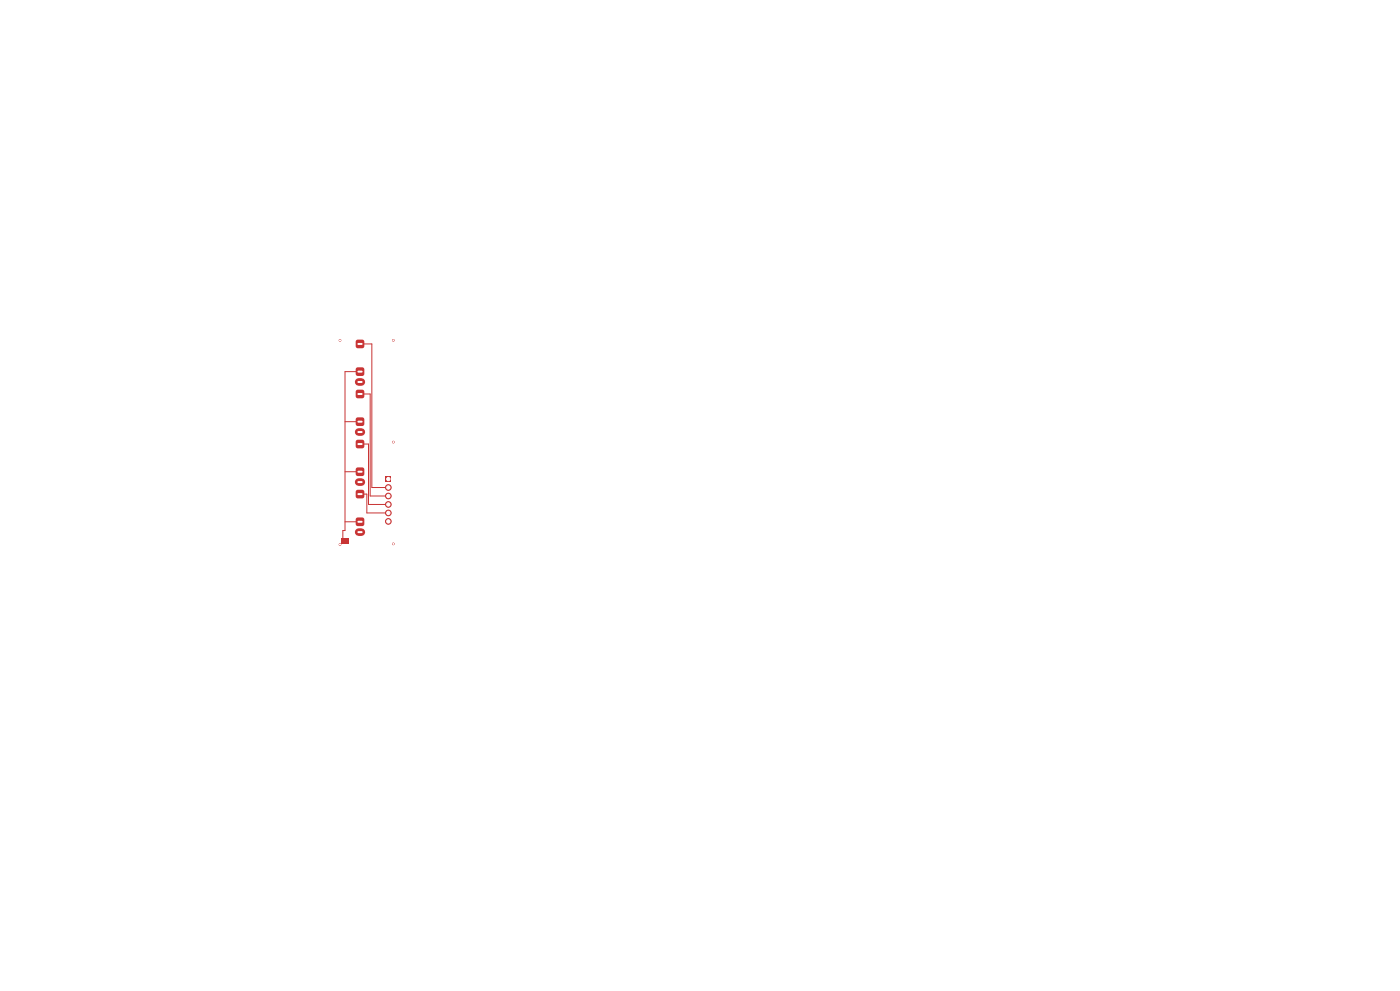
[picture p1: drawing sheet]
<svg xmlns="http://www.w3.org/2000/svg" width="420mm" height="297mm" viewBox="0 0 420 297" stroke-linecap="round" stroke-linejoin="round" font-family="sans-serif">
<path d="M106.8 102l.6-.2 1.6 .1 .3 .5-.1 1.7-.6 .3-1.6-.2-.3-.5z" fill="#c83434"/>
<path d="M107.6 114.5h.8" fill="none" stroke="#c83434" stroke-width="2.3"/>
<g fill="#c83434">
<path d="M106.8 110.3l.6-.2 1.6 .1 .3 .5-.1 1.7-.6 .3-1.6-.2-.3-.5z"/>
<path d="M107 116.9l1.6-.1 .6 .2 .1 1.7-.3 .5-1.6 .2-.6-.3-.1-1.7z"/>
</g>
<path d="M107.6 129.5h.8" fill="none" stroke="#c83434" stroke-width="2.3"/>
<g fill="#c83434">
<path d="M106.8 125.3l.6-.2 1.6 .1 .3 .5-.1 1.7-.6 .3-1.6-.2-.3-.5z"/>
<path d="M106.8 132l.6-.2 1.6 .1 .3 .5-.1 1.7-.6 .3-1.6-.2-.3-.5z"/>
</g>
<path d="M107.6 144.5h.8" fill="none" stroke="#c83434" stroke-width="2.3"/>
<g fill="#c83434">
<path d="M106.8 140.3l.6-.2 1.6 .1 .3 .5-.1 1.7-.6 .3-1.6-.2-.3-.5z"/>
<path d="M106.8 147l.6-.2 1.6 .1 .3 .5-.1 1.7-.6 .3-1.6-.2-.3-.5z"/>
</g>
<path d="M107.6 159.5h.8" fill="none" stroke="#c83434" stroke-width="2.3"/>
<g fill="#c83434">
<path d="M106.8 155.3l.6-.2 1.6 .1 .3 .5-.1 1.7-.6 .3-1.6-.2-.3-.5z"/>
<path d="M115.6 142.7h1.8v1.7h-1.8z"/>
</g>
<g fill="#c83434" stroke="#c83434" stroke-width=".3">
<circle cx="116.5" cy="146.1" r=".85"/>
<circle cx="116.5" cy="148.6" r=".85"/>
<circle cx="116.5" cy="151.2" r=".85"/>
<circle cx="116.5" cy="153.7" r=".85"/>
<circle cx="116.5" cy="156.3" r=".85"/>
</g>
<g fill="#c83434">
<path d="M102.4 161.3h.9v1.5h-.9z"/>
<path d="M103.6 161.3h1.1v1.5h-1.1z"/>
</g>
<g fill="#c83434" stroke="#c83434" stroke-width=".3">
<circle cx="102" cy="102" r=".25"/>
<circle cx="118" cy="102" r=".25"/>
<circle cx="102" cy="163.2" r=".25"/>
<circle cx="118" cy="163" r=".25"/>
<circle cx="118" cy="132.5" r=".25"/>
</g>
<path d="M108 103.1h3.6v43h4.9M108 118.1h3v30.5h5.5M108 111.4h-4.5v47.6h-.7v3M103.5 126.4h4.5M108 133.1h2.5v18.1h6M103.5 141.4h4.5M103.5 156.4h4.5M108 148.1h2.1v5.6h6.4" fill="none" stroke="#c83434" stroke-width=".3"/>
<g fill="#fff" stroke="#fff" stroke-width=".3">
<circle cx="102" cy="102" r=".15"/>
<circle cx="118" cy="102" r=".15"/>
<circle cx="102" cy="163.2" r=".15"/>
<circle cx="118" cy="163" r=".15"/>
<circle cx="118" cy="132.5" r=".15"/>
<circle cx="116.5" cy="143.6" r=".5"/>
<circle cx="116.5" cy="146.1" r=".5"/>
<circle cx="116.5" cy="148.7" r=".5"/>
<circle cx="116.5" cy="151.2" r=".5"/>
<circle cx="116.5" cy="153.7" r=".5"/>
<circle cx="116.5" cy="156.3" r=".5"/>
</g>
<path d="M107.5 103.1h1M107.5 114.5h1M107.5 111.4h1M107.5 118.1h1M107.5 129.5h1M107.5 126.4h1M107.5 133.1h1M107.5 144.5h1M107.5 141.4h1M107.5 148.1h1M107.5 159.5h1M107.5 156.4h1" fill="none" stroke="#fff" stroke-width=".6"/>
</svg>
